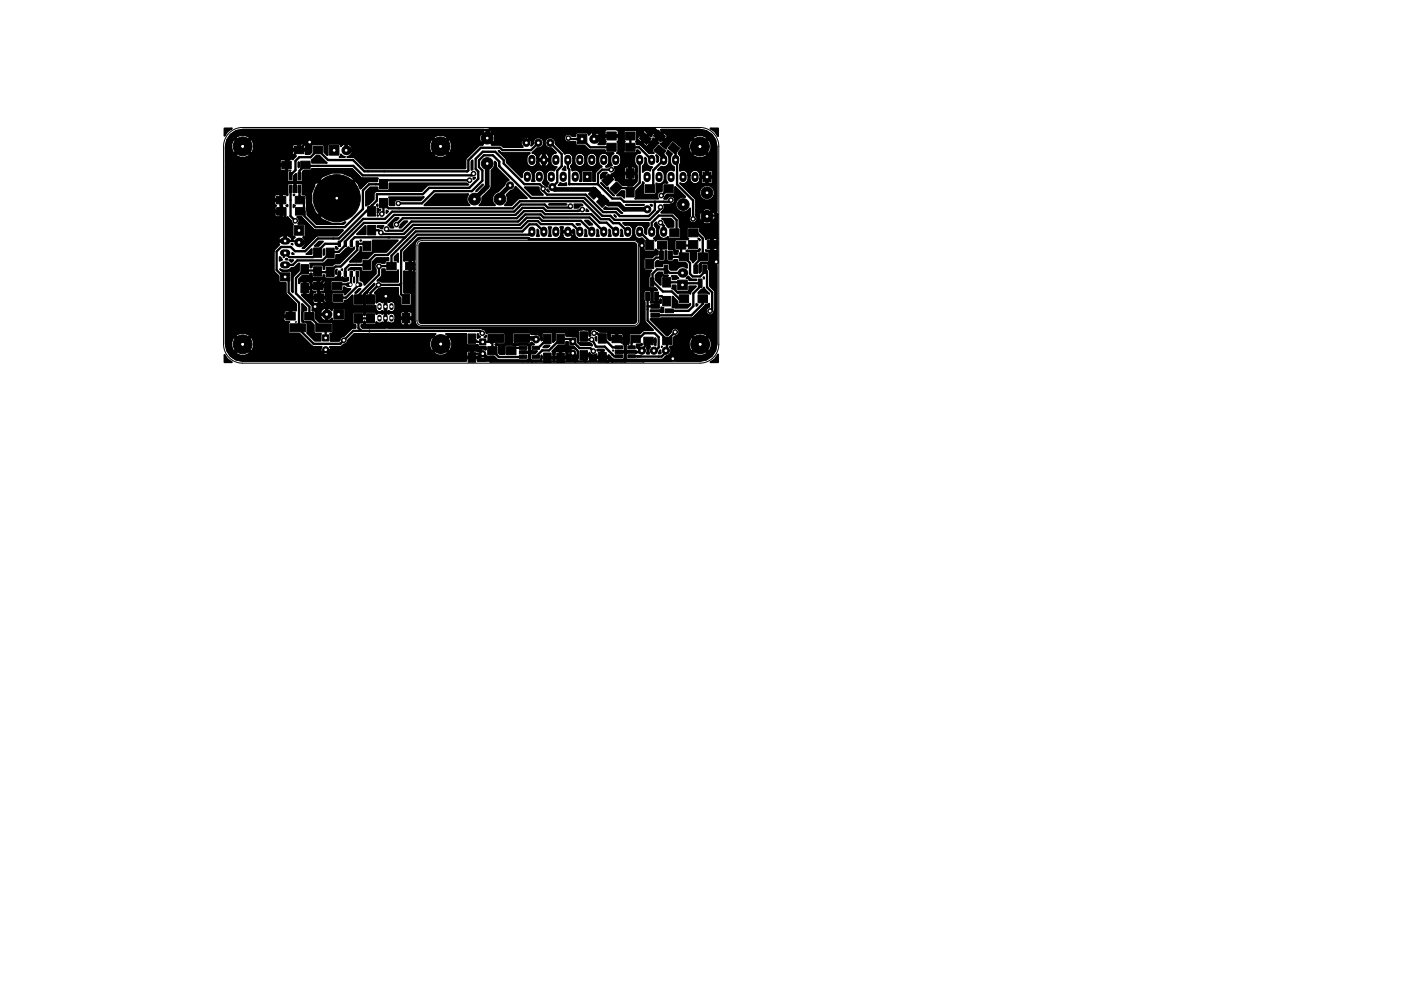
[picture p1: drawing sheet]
<svg xmlns="http://www.w3.org/2000/svg" width="297mm" height="210mm" viewBox="0 0 297 210" stroke-linecap="round" stroke-linejoin="round" font-family="sans-serif">
<g fill="none" stroke="#000" stroke-width=".21">
<path d="M48.6 28.2a4 4 0 0 1 2.8-1.2h97a4 4 0 0 1 4 4v42a4 4 0 0 1-4 4h-97a4 4 0 0 1-4-4v-42a4 4 0 0 1 1.2-2.8zM88.7 51.3l.7-.3h45a1 1 0 0 1 1 1v16a1 1 0 0 1-1 1h-45a1 1 0 0 1-1-1v-16z"/>
<circle cx="71.4" cy="42.1" r="4"/>
</g>
<g fill="#000" stroke="#000" stroke-width=".21">
<path d="M59.7 34.2h2v1.6h-2zM61.3 36.6h.6v1.6h-.6zM63.2 36.6h.6v1.6h-.6zM62.4 31h2v1.6h-2zM63.7 34.2h2v1.6h-2zM66.4 31h2v1.6h-2zM69.8 30.9h2.1v2h-2.1zM80.4 38.1h1.7v2h-1.7zM123.6 36.5h1.8v2h-1.8zM122.4 28.5h2v2h-2zM127.6 38.3l1.4-1.4 1.1 1.1-1.4 1.5zM128.6 30.4h2v1.7h-2z"/>
<path d="M128.6 28h2v1.7h-2zM132.8 35.8h1.7v2h-1.7zM132.8 39.8h1.7v2h-1.7zM132.6 30.4h2v1.7h-2zM132.6 28h2v1.7h-2zM136.6 28.2l1.5 1.2-1 1.3-1.6-1.3zM139.6 27.6l1.5 1.3-1 1.2-1.6-1.3zM139.6 30.7l1.6 1.3-1.1 1.2-1.5-1.2zM142.6 30.2l1.6 1.3-1.1 1.2-1.5-1.3zM149 36.5h1.8v2.1h-1.8zM58.6 41.6h2v1.6h-2zM58.7 44h2v1.6h-2z"/>
<path d="M59.4 57.9h2.1v1.7h-2.1zM61.3 39.3h.6v1.6h-.6zM62.4 47.9h2v2h-2zM62.2 39.3h.7v1.6h-.7zM63.8 56.1h1.6v2h-1.6zM63.2 39.3h.6v1.6h-.6zM62.6 41.6h2v1.6h-2zM62.7 44h2v1.6h-2zM66.5 56.6h1.7v2h-1.7zM66.5 52.6h1.7v2h-1.7zM66.5 59.8h2v1.6h-2zM69.1 56.6h1.7v2h-1.7z"/>
<path d="M69.1 52.6h1.7v2h-1.7zM71.7 51.2h.5v1.1h-.5zM71.7 57.5h.5v1.1h-.5zM70.5 59.8h2v1.6h-2zM73 51.2h.5v1.1h-.5zM73 57.5h.5v1.1h-.5zM74.2 51.2h.5v1.1h-.5zM74.2 57.5h.5v1.1h-.5zM75.5 51.2h.5v1.1h-.5zM75.5 57.5h.5v1.1h-.5zM77 51.2h1.7v2h-1.7zM77 55.2h1.7v2h-1.7z"/>
<path d="M78 43.8h1.7v2h-1.7zM78 47.8h1.7v2h-1.7zM80.4 42.1h1.7v2h-1.7zM82 55.6h2v1.6h-2zM86 55.6h2v1.6h-2zM126.2 39.7l1.1 1.2-1.4 1.4-1.1-1.1zM126.5 42.8l1.4-1.4 1.2 1.2-1.4 1.4zM129.3 40l1.4-1.4 1.2 1.2-1.4 1.4zM136.8 39.2h2v1.7h-2zM136.9 55h1.7v2h-1.7zM136.9 51h1.7v2h-1.7zM137.8 58.9h.8v1.8h-.8z"/>
<path d="M139.8 53.2h.8v1.8h-.8zM140.5 58.9h1.7v2h-1.7zM140.8 39.2h2v1.7h-2zM140.8 56.2h.8v1.8h-.8zM139.4 51.1h2v1.7h-2zM141.8 53.2h.8v1.8h-.8zM142 48.5h2v1.7h-2zM144 53.6h2v1.7h-2zM143.4 51.1h2v1.7h-2zM146 48.5h2v1.7h-2zM147.1 56.2h.8v1.8h-.8zM145.9 51h2v1.7h-2z"/>
<path d="M148 53.6h2v1.7h-2zM149 56.2h.8v1.8h-.8zM149.9 51h2v1.7h-2zM61.4 68.7h3.3v1.7h-3.3zM60.6 66.3h2v1.6h-2zM63.8 60.1h1.6v2h-1.6zM64.6 66.3h2v1.6h-2zM67 68.7h3.3v1.7h-3.3zM68.4 71h1.3v1.3h-1.3zM66.7 62.3h2v1.6h-2zM70.8 65.7h2v2h-2zM70.7 62.3h2v1.6h-2z"/>
<path d="M75.1 66.5h1.7v2h-1.7zM75.1 62.5h1.7v2h-1.7zM77.7 66.5h1.7v2h-1.7zM77.7 62.5h1.7v2h-1.7zM85.3 62.5h1.6v2h-1.6zM85.3 66.5h1.6v2h-1.6zM99.2 70.8h1.6v2h-1.6zM99.2 74.8h1.6v2h-1.6zM101.7 71.9h1.3v1.3h-1.3zM103.4 73.5h2v1.7h-2zM103.4 70.9h3.3v1.7h-3.3zM107.4 73.5h2v1.7h-2z"/>
<path d="M110.1 75.4h1.6v.6h-1.6zM110.1 74.4h1.6v.7h-1.6zM110.1 73.5h1.6v.6h-1.6zM109 70.9h3.3v1.7h-3.3zM112.8 73.5h1.6v.6h-1.6zM112.8 75.4h1.6v.6h-1.6zM115.2 70.9h1.6v2h-1.6zM115.2 74.9h1.6v2h-1.6zM118.1 70.9h1.6v2h-1.6zM118.1 74.9h1.6v2h-1.6zM120.8 71.8h1.3v1.3h-1.3zM122.9 70.4h1.6v2h-1.6z"/>
<path d="M122.9 74.4h1.6v2h-1.6zM126.8 74.8h1.7v2h-1.7zM126.8 70.8h1.7v2h-1.7zM130.4 75.3h1.6v.6h-1.6zM130.4 74.3h1.6v.7h-1.6zM130.4 73.4h1.6v.6h-1.6zM129.8 71.1h2v1.6h-2zM133.1 73.4h1.6v.6h-1.6zM133.1 75.3h1.6v.6h-1.6zM133.8 71.1h2v1.6h-2zM136.9 61.9h.8v1.8h-.8zM136.5 71.5h2v1.6h-2z"/>
<path d="M138.8 61.9h.8v1.8h-.8zM138 66.5h1.8v.8h-1.8zM138 64.6h1.8v.8h-1.8zM140.5 62.9h1.7v2h-1.7zM140.5 71.5h2v1.6h-2zM141 65.5h1.8v.8h-1.8zM143.7 59.4h2v2.1h-2zM144 62.5h2v1.7h-2zM148 62.5h2v1.7h-2zM148 59.2h.9v1.8h-.9z"/>
<circle cx="51.4" cy="31" r="2"/>
<circle cx="65.7" cy="30.1" r=".5"/>
<circle cx="93.4" cy="31" r="2"/>
<circle cx="99.6" cy="38.2" r=".5"/>
<circle cx="100.4" cy="36.8" r=".5"/>
<circle cx="103.3" cy="34.7" r="1.25"/>
<circle cx="103.3" cy="29.3" r="1.25"/>
<circle cx="108.2" cy="39.3" r=".75"/>
<circle cx="111.6" cy="30.3" r=".76"/>
<circle cx="114.1" cy="30.3" r=".76"/>
<circle cx="116.7" cy="30.3" r=".76"/>
<circle cx="117.1" cy="39.7" r=".75"/>
<circle cx="120.5" cy="29.3" r=".5"/>
<circle cx="129.6" cy="36" r=".5"/>
<circle cx="148.4" cy="31.1" r="2"/>
<circle cx="62.6" cy="46.8" r=".5"/>
<circle cx="71.4" cy="42" r="5"/>
<circle cx="80.3" cy="56.5" r=".5"/>
<circle cx="80.8" cy="49.3" r=".5"/>
<circle cx="80.9" cy="45.4" r=".5"/>
<circle cx="81.9" cy="48.6" r=".5"/>
<circle cx="84" cy="47.6" r=".5"/>
<circle cx="84.5" cy="43.1" r=".5"/>
<circle cx="100.6" cy="42.2" r="1.25"/>
<circle cx="106" cy="42.2" r="1.25"/>
<circle cx="115.1" cy="40" r=".5"/>
<circle cx="121" cy="43.7" r=".5"/>
<circle cx="123.4" cy="44.4" r=".5"/>
<circle cx="136.1" cy="52.1" r=".5"/>
<circle cx="137.3" cy="44.4" r=".75"/>
<circle cx="140" cy="43.9" r=".5"/>
<circle cx="140" cy="47.2" r=".5"/>
<circle cx="140.2" cy="41.5" r=".5"/>
<circle cx="142.3" cy="42.4" r=".5"/>
<circle cx="144.9" cy="43.4" r="1.25"/>
<circle cx="146.9" cy="46.4" r=".5"/>
<circle cx="149.9" cy="40.9" r="1.25"/>
<circle cx="149.9" cy="45.9" r="1.25"/>
<circle cx="151.8" cy="55.5" r=".5"/>
<circle cx="51.4" cy="73" r="2"/>
<circle cx="66.8" cy="65" r=".5"/>
<circle cx="69" cy="74.2" r=".65"/>
<circle cx="72.9" cy="72.2" r=".5"/>
<circle cx="80.2" cy="60.4" r=".5"/>
<circle cx="81.8" cy="62.8" r=".5"/>
<circle cx="93.4" cy="73" r="2"/>
<circle cx="102.3" cy="70.7" r=".5"/>
<circle cx="102.4" cy="75" r=".65"/>
<circle cx="113.6" cy="72" r=".75"/>
<circle cx="121.5" cy="74.9" r=".65"/>
<circle cx="125.4" cy="72" r=".5"/>
<circle cx="125.8" cy="74.5" r=".5"/>
<circle cx="126" cy="70.7" r=".5"/>
<circle cx="136.1" cy="74.4" r=".76"/>
<circle cx="138.6" cy="74.4" r=".76"/>
<circle cx="141.2" cy="74.4" r=".76"/>
<circle cx="142.7" cy="76.1" r=".5"/>
<circle cx="143.1" cy="70.4" r=".5"/>
<circle cx="148.4" cy="73" r="2"/>
<circle cx="150.5" cy="66" r=".5"/>
</g>
<g fill="#000">
<circle cx="73.4" cy="31.9" r="1.02"/>
<circle cx="125.9" cy="29.5" r="1.02"/>
<circle cx="63.4" cy="51.4" r="1.02"/>
<circle cx="122.5" cy="44.7" r=".25"/>
<circle cx="144.7" cy="57.9" r="1.02"/>
<circle cx="69.3" cy="66.7" r="1.02"/>
</g>
<g fill="none" stroke="#000" stroke-width="1.5">
<path d="M111.8 37.2v.6M112.8 33.6v.7M114.3 37.2v.6M115.3 33.6v.7M116.9 37.2v.6M117.8 33.6v.7M119.4 37.2v.6M120.4 33.6v.7M122 37.2v.6M122.9 33.6v.7M125.5 33.6v.7M128 33.6v.7"/>
<path d="M130.5 33.6v.7M135.6 33.6v.7M137.2 37.2v.7M138.2 33.6v.7M139.7 37.2v.7M140.7 33.6v.7M142.3 37.2v.7M143.2 33.6v.7M144.8 37.2v.7M147.4 37.2v.7M60.1 56.2h.7M60.1 53.7h.7"/>
<path d="M60.1 51.1h.7M112.8 48.8v.7M115.3 48.8v.7M117.8 48.8v.7M120.4 48.8v.7M122.9 48.8v.7M125.5 48.8v.7M128 48.8v.7M130.5 48.8v.7M133.1 48.8v.7M135.6 48.8v.7M138.2 48.8v.7"/>
<path d="M140.7 48.8v.7"/>
</g>
<path d="M80.5 64.7v.6M80.5 67.2v.6M81.7 64.7v.6M81.7 67.2v.6M83 64.7v.6M83 67.2v.6" fill="none" stroke="#000" stroke-width=".9"/>
<path d="M103.3 34.7v4.8l-2.7 2.7M103.4 27.8l-.1 1.5M108.1 39.3l-2.1 2.2M117.1 39.7l.5 .5h8.3l.1 .8M125.8 40.1l3.2 3.2h2.2l1.2 1.1h4.8M73.8 60.4h.5M75.8 60.4h.5M110.6 71.8h2.9l.2 .2" fill="none" stroke="#000" stroke-width="1"/>
<g fill="none" stroke="#000" stroke-width=".5">
<path d="M60.7 38.7h7.3l3.4 3.3-2.7-2.6M62.3 38.7l.3 .2v1.2M65.7 30.1h-.7l-4.3 4.3v4.2l-1.1 1.2v2.6M80.6 38.2h18.9M81.3 39.1h-3l-1.3 1.3v3.9l-3.9 3.9h-6.2l-2.3-2.4-.2-3.4-.9-.9v-1.4M100.4 36.8l-.3 .4h-23.2l-2-2h-9.9l-.3-.2-1.2 1.2v1.2M103.4 27.8l.4-.4h35.1l.9 1v.5l-.6-.7M112 27.4l-.4 .4v2.5M114.1 30.3l-1.5 1.5h-6.1l-.5-.5h-4l-2.7 2.7v2.1l-.2 .2h-21.8l-2.5-2.4h-5.2l-2.2-2.1-1.5 1.5h-2.5l-.7 .8v2l-1.1 1v.3M115.4 27.4l-.1 6.5M116.7 30.3l2.4 2.4v2.5l-1 1v2.4l-1 1.1M120.4 33.6v2l.3 .3v3.2h6.1"/>
<path d="M120.5 29.3l.2 .2h2.7l1.8 1.7h4.4M125.8 27.4v2l.1 .1 .7-.7h3M126.8 39.1l3 3h1.8l.7 .7h9.6l.3-.4M129.6 36h-2l-.8 .9v2.2M131.2 27.4l.3 .3v4.4l2.1 2.1v2.6h-3.4l-1.3 1.4M133.6 28.8v2.4h1.9l2.7 2.8M135.6 33.9v4.9l-2 2-.9-.9h-2.1M136.3 27.4v1.5l.5 .5M139.2 27.7v1.5M139.9 32l.8 .8v1.1l-2.2 2.2v3.2l-.7 .7M142.9 31.4l.3 .4v2.1M143.2 33.9l.3 .3v4.9l3.4 3.4v4"/>
<path d="M59.7 44.8l.7 .8v5.5h1.9M60.2 54.5h-.1M60.5 53.6l.8 .9h5.1l.9-.9M61.6 40.1v5.7l1 1M64.6 57.1l-1.9 1.9v3.2l2.9 2.9v2l2.4 2.4h.6l.4 .5v1.7M64.9 57.4h2.4M67.4 53.7v.4M70 53.7h.1M70 53.6l-1.6 1.6h-5.4l-.9 1h-1.7M71.9 58.1v.3l-.9 .9h-2.2l-1.8 1.8h-2.4M74.5 58.1l-.1 2.2h-2.6l-.3 .3M75.8 58.1v2.6l-2.4 2.4h-1.7"/>
<path d="M77.8 52.2l-.5-.5h-1.5v1.3l-3.5 3.5h-1.2l-1.1 1.2h-2.6M78.8 48.8h1.5l.7 .8h4.6l2-1.9h22.6l1.5-1.5h2.6l.7 .6h8.2l2.3 2.4M78.8 43.6v1.2M78.9 43.5v.1M81.3 43.1l-.1 .1M81.3 43.1v1.9l-.3 .4M81.3 43.1l1.1 1.1h26.3l1.5-1.5h13.4l3.8 3.8h1.8l.8 .8h1.3l1.8 1.9M82 48.6l.3 .3h3l2-1.9h22.6l1.5-1.5h3.2l.7 .6h9.7l3 3.1M84.1 47.6l1.3-1.3h24.2l1.5-1.5h3.8l.6 .6h9.9l1.8 1.8h1.4l1.9 2M84.4 43.1h5l2.7-2.6h8l2.2-2.2v-2.1l-.8-.8v-1.4l1.1-1.1h1.9l1.3 1.4v.9l6.8 6.8h11.3l3.8 3.8h1.7l.9 .8h7.5l2.3-2.3v-.4M85.9 50.3h-10.7l-.7 .8v.6M85.9 50.3v.1"/>
<path d="M87 56.4l.8-.3-.3 .3zM87 56.4l.8 .8-.7-.8M105.7 42.3l.3 .3M112.5 48.9l.3 .3-.7 .6h-23.7l-3.3 3.4v9.2l1 1.1M115.3 49.2l-1.6-1.6h-1.5l-1.4 1.5h-22.6l-5.2 5.2v2.1l-2.6 .1v1.8l-4.4 4.3v.9M120.4 48.9v.3l1.6 1.5M120.9 43.7l-.2 .3h-4.6l-.6-.6h-5l-1.5 1.5h-25.9l-1.5 1.5h-4.6l-5.1 5.1v.2h-3l-1.6 1.7M122.9 49.2l-1.6-1.7h-6.6l-.7-.6h-2l-1.5 1.5h-22.6l-5.7 5.7h-2.6l-1.8 1.7v.4h-3.8l-.8 .8v1.1M123.5 44.4l-.9 .3h-6.8l-.6-.6h-4.4l-1.5 1.5h-25.8l-1.7 1.7h-4.7l-3.9 3.9v.8l-1.4 1.4h-2M125.8 40.1l.2 .2v.7l1.8 1.7M135.6 49.2l2.2 2.1v.7M135.9 51.7v17l-.8 .8h-52.6l-.8-.8 .1-5.9"/>
<path d="M135.9 51.7l-.8-.8v-.2h-22.9l-.3-.2h-23.1l-1 1v17.1l.9 .9M135.9 51.7l.2 .4M138.2 49.2v-1.9l1.5-1.6h2.8l1 1v2.2l-.5 .5M138.9 42.8v1.8l-1.3 1.2h-6.2l-.9-.8h-2.6l-3.7-3.7h-8.2l-.9-.9v-.6l-.6-.7h-3.3l-4.4-4.4v-.7l-1.8-1.8h-2.6l-1.6 1.5v2.1l.6 .6v1.5l-1.9 1.9h-8.5l-1.3 1.4h-9.8v1.4l-8 8h-4.5l-2.7 2.7h-2.1l-.9-.9h-2.1l-.9 .9v4l1.4 1.4h.3l.8 .8v2.5l2.2 2.2v5l-.3 .3 3.4 3.4h5.6l2.8-2.7h26.9l.4 .5M139.3 45h.1M140.1 47.2l.6 .7v1.3M140.4 52l-.2 .2v2.4h-1.1l-1.3 1.4M141.3 59.9h2.9l.5 .5 .3-.3h3.5v.7l-1.5 1.4v2.7l-1 1h-4.1M141.8 40l-1.6 1.5M142.1 54.6l.1-.1h2.8l1.3 1.3v2.3l.6 .5h1.6l.9-.9v-.6l.5 .5v3.3l1.1 1.1v3.5l-.4 .5M143 48.8v.7M144.7 57.9h-2.7l-.8-.8h-1.9l-1 1-.1 1.7h.3l2 2h2l1.5 1.6h1"/>
<path d="M146.9 51.9l-.1 .2h-2.4v2.3l-.2 .3M147 49.4h.8l1.2 1.2v3.9l-1.5 1.5v1.1M147.1 49.3v.2M150 45.7h1.8l.3-.3v9.9l-.2 .2M150.9 50.3h1l.2 .2M152.1 51.7l-.2 .2h-1M61.6 67.1h-1.4l-.8 .7M68.3 60.6h-.8l.1 2.5M69 74.2h1.3M71.3 63.1h.7M73.4 64.6h-4.3l-1.4-1.5v2.1l-.9-.2M78.4 70.2v.1"/>
<path d="M78.6 67.5h-2.6v2.1l.6 .6M81.7 65h.1M85.1 60.1l-.4 .3h-4.4l-1.7 1.7v1.4M86.1 67.5h1l.7 .8M100.1 75.5l.5-.5h1.8l1.6 1.7h25M100.1 71.5l1.1 1h1.2M102.1 75v.1M104.1 71.6v1.1l-.2-.2h-1.8M105.1 71.8l-.7 .7v1.9l1.4 1.3h5.1M110.9 74.7h1.1l.2 .3v1.2l.6 .5M110.9 73.8h-1.9l-.6 .6M116.1 75.9h2.7"/>
<path d="M116.1 71.9l-2 1.9h-.5M116.2 71.9l.5 .5M119.5 71.9h.1M121.5 74.9v1.2l.5 .6M123.8 75.4l.4 .4v.9l-.4-.4zM123.8 70.5v.9M123.8 71.4l.6 .6h1.1M123.8 71.4h.4M125.5 72v-.2l.9 1.7h1.8l2 2.1h1M125.6 71.9l-.1 .1M125.8 74.5l-.6-.7h-2.4l-1.9-1.9h-2.1l-2.4 2.4h-1.5l-1.3 1.4M125.9 70.7h.7l1.1 1.1h.3l1.9 1.9h1.3"/>
<path d="M127.4 71.2l.6 .6M128 75.8l.8 .9M128.5 76.6l-.8-.8h1.1l.9 .8M129.8 75.2h.1M130.8 71.6l1 1h.4l.3 .4M131.2 74.6l5 .1M132.5 72.6v4M132.5 76.5l.1 .1M133.9 75.6h2M134.8 71.9l-.9 .8v1M134.8 72.1v-.5h.9l.9-.9h2.2l.8 .8v2.2l-.7 .8M136.5 76.6l-7.6 .1"/>
<path d="M137.3 62.8v5.2l4.2 4.2M137.3 65h1.6M137.5 72.6l-2 2.1M139.2 62.8h1.1l1 1.1M142.1 76.5l-5.6 .1M142.6 76.1l-.5 .5M143.2 70.4l-1.7 1.7-.1 2.4-1.1 1.1h-5.1M149 63.4v1.1l-2.4 2.4h-7.7"/>
</g>
<g fill="#000" stroke="#000" stroke-width=".4">
<path d="M47.6 27.2h1.6l-1 .8-.6 .8zM61.4 36.2h.2zM62.3 37.3l.5-.4v1.1h-.5zM63.3 34.4v1.1zM64.8 31.3l.4-.4 .8 .1v1.3l-.4 .4h-.8zM66.1 34l1-1h.6l1.6 1.5h-3.1zM72.3 32.8l.5 .4 .4 .1h-1.2l.2-.2zM68.9 39.6l.2-.1 2.3 2.3 2.3-2.3 .3 .2-5 5-.2-.3 2.3-2.4-2.3-2.3zM64.5 36.2h1.4l.2-.4h8.5l2.1 2h3.4l-.1 .6-2 .1-1.6 1.5a5.3 5.3 0 0 0-8.6-2h-3.6v-1.5zM77.6 40.7l.9-1h1.5l.1 .5 .3 .3h1.9l.3-.4v-1.2h16.3l.4 .2-8.3 .1-.5 .2-1.1 1.1h-9.5a.65 .65 0 0 0-.6 .7v1.1l-1.2 1.1-.5 .3zM100 34.3l.2-.3v1.9l-.2 .2zM100.3 37.8l.5-.1-.4 .3z"/>
<path d="M100.9 40.6l1.5-1.5zM48.9 28.6l1.2-.8 1.3-.3h51.2l-.1 .3a1.66 1.66 0 0 0-.1 2.9l-.9 .2-2.7 2.6-.1 .5v1.7h-21.2l-2.4-2.4h-1.5a1.37 1.37 0 0 0 1.1-1.8h16.3a2.45 2.45 0 0 0 3.8 1.6 2.45 2.45 0 0 0 0-4.1 2.45 2.45 0 0 0-3.8 1.6v.9h-16.3a1.37 1.37 0 0 0-1-1 1.37 1.37 0 0 0-1.4 .5l-.1-.4-.3-.1-2.4 .1-.1 .3v2l-.6-.6-.1-1.6-.3-.1h-2a.9 .9 0 0 0-.2-1.2 .9 .9 0 0 0-1.2 .1l-.4 .2-.9 .9-1.6 .1-.1 1.6-1.5 1.5h-.9l-.2 .2v1.9l.2 .3h.5v2.2l-1.1 1.1v1.7l-.5 .1-.3 .2v1.7l.1 .3 .3 .2-.4 .3v1.6l.3 .4 1.3 .1v3.9a1.13 1.13 0 0 0-.6 1.9l-1.2 1.2v4.4l1 1.1 .1 1.3 1.5 .1v2.3l2.1 2.2v1.4h-2.2l-.3 .2v.3l-.2 .1a2.13 2.13 0 0 0-1.2 1.3 .65 .65 0 0 0 .4 .6 .65 .65 0 0 0 .7-.1l.3-.3 .2 .3h1l-.4 .4v1.7l.3 .4h2.1l2.9 2.7 1.9 .1a1.06 1.06 0 0 0 .2 1.4 1.06 1.06 0 0 0 1.4-.1 .82 .82 0 0 0 1.2-.7 .65 .65 0 0 0-.7-.6h1.8l.8-.5a.86 .86 0 0 0 .9-.9l1.4-1.4h17.2a2.43 2.43 0 0 0-.8 3.7 2.43 2.43 0 0 0 3.7 0 2.43 2.43 0 0 0-.8-3.7h4.3l.2 2.3 .2 .2 2.1-.1 .2 .4h1.5v.6a1.03 1.03 0 0 0-1.5 .2l-2.5 .2-.2 2h-47.4a3.4 3.4 0 0 1-3.4-3.1h1a2.45 2.45 0 0 0 3.8 1.6 2.45 2.45 0 0 0 0-4.1 2.45 2.45 0 0 0-3.7 1.6l-.1 .9h-1l-.1-42h1.1a2.45 2.45 0 0 0 3.8 1.6 2.45 2.45 0 0 0 0-4.1 2.45 2.45 0 0 0-3.7 1.6l-.1 .9h-1.1l.3-1.8zM104.9 34.3l.3 .3v.6l.2 .5 2.5 2.5a1.11 1.11 0 0 0-.9 1l-1.4 1.4a1.65 1.65 0 0 0-1.2 1.3 1.65 1.65 0 0 0 .6 1.6h-3.4a1.6 1.6 0 0 0 .6-1.6l1.9-2 .1-3.8a1.63 1.63 0 0 0 .7-1.8zM104.4 28h6.5v1.3a1.16 1.16 0 0 0 0 1.9h-4.1l-.8-.5h-1.8a1.65 1.65 0 0 0 .2-2.7zM111.2 39.7l3.1 .1a1.55 1.55 0 0 0 .8 1.5h-2.2zM112.2 28.1l2.6-.1v1.3a1.18 1.18 0 0 0-1.3 0 1.18 1.18 0 0 0-.5 1.2l-.4 .4a1.17 1.17 0 0 0-.4-1.6zM105.7 32l.8 .5h5.8a1.75 1.75 0 0 0 0 2.9 1.16 1.16 0 0 0 1.6-1.1 1.4 1.4 0 0 0-1-1.9l1-.9 .9-.2v1.3a1.76 1.76 0 0 0 .1 2.8 1.16 1.16 0 0 0 1.6-1.1 1.51 1.51 0 0 0-.4-1.6v-1.4l.8 .2 1 .9a1.35 1.35 0 0 0-1.2 1.9 1.13 1.13 0 0 0 1.3 1.1l-.5 .8a1.14 1.14 0 0 0-1.8 .9 1.47 1.47 0 0 0 .6 1.8l-.4 .7-.8-.8a1.82 1.82 0 0 0-.3-2.7 1.16 1.16 0 0 0-1.6 1l.1 1.3h-.5a1.85 1.85 0 0 0-.6-2.3 1.24 1.24 0 0 0-1.2 .2 1.24 1.24 0 0 0-.4 1.3l-3.2-3.2-.1-.9zM118.8 38.8a1.04 1.04 0 0 0 1.3 0v.5h-1.7zM119.7 35.3l.2 .8-.6-.1zM116.1 28h9.1v.3l-.4 .3-.2-.5h-2.4l-.2 .2v.5h-.7a.91 .91 0 0 0-1.2-.3 .91 .91 0 0 0-.4 1.1 .91 .91 0 0 0 1.1 .5h1.2v.6l.2 .2h1.7l1 .9 3.3 .1 .1 .3 .2 .3h1.6a1.84 1.84 0 0 0-.4 2.6l-1.2 .2a1.75 1.75 0 0 0 0-2.8 1.16 1.16 0 0 0-1.7 1.1 1.49 1.49 0 0 0 .8 1.8l-.4 .1-1 1.1-.1 1.8h-.3v-1.9l-.1-.3-.3-.1-2 .1-.2 .3v1.9h-.2a1.85 1.85 0 0 0-.6-2.3l-.4-.1-.6 .2-.4-1a1.47 1.47 0 0 0 .6-1.6h.2a1.41 1.41 0 0 0 1.1 1.9 1.35 1.35 0 0 0 1.2-1.9h.2a1.41 1.41 0 0 0 1.2 1.9 1.55 1.55 0 0 0 1-2.4 1.16 1.16 0 0 0-1.3-.7 1.16 1.16 0 0 0-.9 1.2h-.2a1.16 1.16 0 0 0-1.2-1.2 1.16 1.16 0 0 0-1.1 1.2h-.2a1.14 1.14 0 0 0-.7-1.1 1.14 1.14 0 0 0-1.2 .1l-.1-.3-1.8-1.8a1.18 1.18 0 0 0-.4-1.2 1.18 1.18 0 0 0-1.3 0zM127.4 37.1l.5-.5h.8l-1.3 1.3zM127.4 29.5h.8l.3 .5-.3 .6h-1.4l.4-.5z"/>
<path d="M126.5 28h1.7v.2h-1.7zM48.9 28.6l.9-.6h52.5l1 1 1-1a1.33 1.33 0 0 0-2 0h-52.5l.3-.2 1.3-.3h77.1l-.3 .4 .1 .7h2.7l.2-.7-.4-.4h8.2l-.1 .3 .9 .8 .6-.8-.2-.3h8.2l1.3 .3 1.2 .8 .7 1.1 .3 1.4v19.4l-.7 .2v2.4l.7 .1v19.8a3.5 3.5 0 0 1-3.5 3.6h-19.3l-.2-.6h-2.4l-.1 .6h-1.4l.1-.9-.2-.1h-1.4v-.4h1.4l.2-.2 .2 .3a.89 .89 0 0 0 1.1-.1l.1 .4h1v-1.2l-.9-.2h1.3v1.4h1l.2-.3a1.88 1.88 0 0 0 1.3 1h1.6l.4-.2 .1-1.2-.1-.1h-1.4v-.4l1.4 .1 .1-.1-.1-1.2-.2-.2v-.8l-.1-.1-2.8 .1-.3-.4v-.8h.2l.2 .7h1.1v-1h.4v1h1.2l.1-.1v-.8l-.4-.2h-.7l-.2 .1-1.2-.1-.5 .4h-.2l-.1-.3-.2-.3h-1.5l-.6-.4a.91 .91 0 0 0-1.2 0 .91 .91 0 0 0-.2 1.2l-.2 .1-.1-1-.2-.3-.9-.1-1 .1-.3 .4v2l.2 .3 .2 .1 1.9-.1 .5 .2 .2 .4-2.4-.1-.6-.6-.1-1.1-2.3-.3-.1-.4-.3-.3-1.9 .1-.2 1.6-.3 .4-.2-2-.3-.1h-1.7l-.3 .4v1.3a1.15 1.15 0 0 0-1.5-1.3h-.7l-.3-.4-3.5 .1-.3 .3 .1 1.9 .4 .3h3.3l.4-.4 .5 .4h-.5l-.3 .2v1l.4 .2h1l-.4 .5-.9 .1-.1 1.1 .4 .2h1.6l.5-.3-.1 .5h-13.4l-.2-.6h-2.3l-.1 .6h-47.4l-1.3-.3-.6-.4h52.3v.2l.5 .1 .6-.1v-.2l-.5-.6-.6 .6h-52.3l-.6-.4-.7-1.1-.3-1.8h1l.1 1 .3 .8 .3 .2 .4-.3 .2 .2-.3 .4a2.14 2.14 0 0 0 3 .2h15.6v.2l.5 .1 .6-.1v-.2l-.6-.6-.5 .6h-15.6l.1-.2-.3-.4 .2-.2 .4 .3 .3-.2a2.18 2.18 0 0 0-.3-2.9l-.4 .3-.2-.2 .3-.4-.2-.3a2.18 2.18 0 0 0-2.9 .3l.3 .4-.2 .2-.4-.3-.3 .2-.4 .9h-1v-6.4h12.2l.1 .7h1.2v-1l-.1-.1h-.8l-.4 .4h-12.2v-12.9h10.1v4.2l1 1.1 .1 1.3 1.5 .1v2.3l2.1 2.2v1.3h-.8l-.1 .1v1.4h-1.6l-.1 .1v.6l.2 .3 .9 .1-.2 .3 .1 1.8 .3 .3h2l2.9 2.7 1.9 .1-.2 .1-.1 .4 .1 .6 .2 .1 .9-.9 .8 .9a.84 .84 0 0 0 .2-1.1l-.2-.1h2.2l1-.5a.87 .87 0 0 0 .7-.9l1.4-1.4h16.9l-.2 .3 .3 .4-.2 .3-.4-.4-.3 .3a2.18 2.18 0 0 0 .3 2.9l.4-.4 .2 .3-.3 .3 .2 .4a2.18 2.18 0 0 0 2.9-.4l-.1-.1h3.9v.8l.1 .1h.9v-1.1h.4v1.1h1.3l.6-.6-.6-.5-.2 .1-.4-.3-.7 .2-1-.2-.4 .4h-3.9l-.2-.2 .2-.3 .4 .4a2.09 2.09 0 0 0 0-3.2l-.4 .4-.2-.3 .3-.4-.2-.3h4l.2 2.3 .2 .2 2.1-.1 .2 .4h1.5l-.1 .6a.84 .84 0 0 0-1.1-.2v.2l1.4 1.4 1.5 .1 .8 .6 6.2 .1 .4-.2 .1-1.2-.1-.1h-1.4v-.4l1.4 .1 .1-.1-.1-1.2-.3-.2-4.5 .1-.3 .3v1.6h-1l-.2-.2v-1.5l-.2-.2-.5-.1 1.9-.2 .2-.3-.1-1.8-.4-.3h-3.3l-.3 .2 .1-.2a1.03 1.03 0 0 0-1-.8l-.4-.2h-24.9l-.2-.2v-.3l.3-.1 .2-.2 .1-.5v.5l.4 .3 1.8-.1 .3-.2v-.4a.99 .99 0 0 0 1.3 .2l.3 .2 .1-.1v-2.2h.4v2.2l.2 .1 .3-.3a.84 .84 0 0 0 .9 .2 .84 .84 0 0 0 .5-.8h1l.1 1 .3 .2h.6l.1-.1v-1.2h.4v1.2l.1 .1 .8-.1 .2-.3v-.8l-.1-.1-3.5 .1v-1l-.5-.4h1.5v.8l.1 .1h1v-1.2h.4v1.2h1l.1-.1-.1-1-.3-.2-.7 .1-1.1-.1-.4 .4-1.8-.1-.6 .3-.3-.3h-.7l-.4 .3a.82 .82 0 0 0-1.2 .1l-.1-.4-.3-.2-1.8 .1-.3 .2v.5l-.1-.5-.2-.2-2.1 .1-.2 .2v2l.3 .4 .4 .1v.5l-1 .2-1.5 1.6a1.11 1.11 0 0 0-1 1h-1.8l-.1-1.5h.4l.2-.2v-2l-.3-.3h-2.6l-.7-.7v-.5h.8a1.09 1.09 0 0 0 1.3 1v-1.2h-1.2l-.1 .2h-.8v-.8h.8l.1 .2h1.2v-1.2h.4v2.8l.2 .1 .7-.5 .1 .3 .3 .1h2l.4-.2-.1-2.5-.3-.1h-2l-.3 .1-.1 .3a1.06 1.06 0 0 0-1.3-.4 1.09 1.09 0 0 0-1.3 1h-.8l-.2-.4h-.5l-.1-1.1-1.3-1.3h1.3v.5l.4 .4h.8l.1-.1v-1h.4v1l.1 .1h.8l.4-.4v-.5l-.1-.2-4.2 .2-.8-.9 .3-.1v-1.2h.4v1.2l.1 .1h.6l.3-.2 .1-.9-.1-.2h-1.4v-.3h1.6v.5l.4 .4-.2 .3v.6l.1 .1h1.2v-.9l-.2-.2v-1h.4v1l.2 .1v1h1.2l.1-.7-.4-.3 .2-.4v-.5l-.1-.2-4.5 .2v-1.2h.4v1.1h1l.1-.1v-.8l-.2-.3h.3l.1 .7h1.2v-.9h.4v.9h1.2l.1-.1-.1-.7-.3-.3h-.8l-.1 .2-1.3-.2-.4 .4-2.3-.1-.3 .2v-.5l.7-.7 1.4-.1 .3-.5h.3v.7l.4 .3h1.8l.3-.2v-.4h.1l.1 .4 .2 .2 1.8 .1 .4-.3 .5 .3 .1-.1-.1-1.1h.4v1.1l.1 .1 .4-.2 .4 .2 .8-.2v.6l-.9 .2-.4-.3-2.1 .1-.3 .3v1.8l.4 .3 2.1-.1 .3-.2v-.6h.1a1.15 1.15 0 0 0 1.3 .3l-1.2 1.2-.1-.4-.3-.2-2.3 .2-.1 .2 .1 1.9 .3 .2 2.1-.1 .3-.2v-.3l.7-.2 .9-.9 .2 2.1 .2 .2 1.9-.1 .3-.4-.1-2.1 2.2-2.2v.2l-1.3 1.3-.2 .4-.3 .1-.3 .2v2.1l.1 .3 .3 .2 1.9-.1v.5a.93 .93 0 0 0 1.5 .7l.3 .1 .1-.1v-2.2h.4v2.2l.2 .1 .3-.2a.84 .84 0 0 0 .9 .1 .84 .84 0 0 0 .5-.7 1.16 1.16 0 0 0-.5-1.5h-.3l-.6 .2-.3-.2h-.7l-.4 .2a.82 .82 0 0 0-1.2 .1v-1.7l-.3-.3 .8-.9 .6-.2h3.5v1.3l.5 .8 .1 1.6 1.9 .1 .4-.2v-2.3l-.4-.3h-1.2v-4.4h1l.1-.1v-2.3l-.1-.2-1 .1v-1.7l3-3.1h23.4l.2 .2h-22.9a1.48 1.48 0 0 0-1.5 1.4v3.1l-.7 .2v2.3l.7 .1v10.4a1.48 1.48 0 0 0 1.5 1.4h45a1.48 1.48 0 0 0 1.5-1.5v-16a1.48 1.48 0 0 0-1.5-1.4h-.8l.3-.2a1.84 1.84 0 0 0-.4-2.7l-.9 .1-.5-.5h5.4v.6a1.51 1.51 0 0 0-.5 1.7l-.2-.2v-.6a1.16 1.16 0 0 0-1.2-1.2 1.16 1.16 0 0 0-1.1 1.2 1.41 1.41 0 0 0 1.1 1.9l.5-.1 .4 .4v2l.2 .4h2l.3-.5 .4 .4v.7h-.5l-.7 .6-1.6 .1-.1 .3v2l.2 .4h1.4l-.4 .4v.8l-.3 .3 .1 2 .3 .3 1.1-.1 .4 .4-.6 .1-.3 .2v2.1l.4 .3 .9-.1 .3-.2v-.4l.1 .8-.3-.1h-1.9l.2-.5v-1.9l-.4-.3-1.1 .2-.1 .2v1.8l.1 .4 .1 4.1 1.7 1.8h-1.8l-.5 .2-.4 .5-2.2 .1-.3 2.2-.5 .2v1l.4 .2h1.7l.1 .5h-1.9l-.3 .4v.8l.4 .2 7.4-.1a1.89 1.89 0 0 1 1.3-.8 1.29 1.29 0 0 0 .3-1.8l.7-.2 .1-.8h3l.1 1 .3 .8 .3 .2 .4-.3 .2 .2-.3 .4 .2 .3a2.18 2.18 0 0 0 2.9-.3l-.3-.4 .2-.2 .4 .3 .3-.2a2.18 2.18 0 0 0-.3-2.9l-.4 .3-.2-.2 .3-.4-.2-.3a2.18 2.18 0 0 0-2.9 .3l.3 .4-.2 .2-.4-.3-.3 .2-.4 .9h-3v-1l.3-.3a.91 .91 0 0 0 .9-.9 .91 .91 0 0 0-.9-.9 .91 .91 0 0 0-1 .9l-.7 .7h-.1l-3.5-3.4 8.9-.2 2.8-2.8 .5-.1 .2-.2v.7l-.3 .1a.92 .92 0 0 0 .1 1.6 .92 .92 0 0 0 1.4-.8l.1-.5v-3.5l-.1-.4-.9-.9v-3.1l-.4-.6-.1-1.1-.3-.1-1.1 .1-.1 1.7-.3 .3v-1.8l.4-.3h1.3l.4-.3v-1.9l-.1-.2-.3-.2 .8-.1v-2.4l-.2-.2-1 .1-.1-.5-1.1-1v-.7l-.2-.2h-2.3l-.3 .3v1.7l.3 .4-.3 .2-2.2-.1-.4 .3v2l.2 .2 .6 .1-.2 .5h-.6l-.2-.8-1-.2-.1-1.9-.3-.2h-2l-.4 .4-.1-.4-.3-.1 .4-.2a1.9 1.9 0 0 0-.2-2.5v-.4l.4-.3a.85 .85 0 0 0 .6 .9 1.84 1.84 0 0 0 .5 2.5 1.11 1.11 0 0 0 1.3-.3l.1 .2 .3 .2 2.3-.2 .1-2-.3-.3v-1.5l-.2-.5-1.2-1.1h-2.5l.4-.4a.89 .89 0 0 0 .2-1.3h1.3a.92 .92 0 0 0 1.1-.7 .92 .92 0 0 0-.7-1.1 .92 .92 0 0 0-1.1 .5h-.6l.6-.8 1.6-.1 .2-1.5 2.1 2.1a1.67 1.67 0 0 0-2 1 1.67 1.67 0 0 0 .9 2.1 1.67 1.67 0 0 0 2.1-.7l-.1 1.7a.92 .92 0 0 0 .1 1.2 .92 .92 0 0 0 1.2 .1h1.4l.1 .3a1.38 1.38 0 0 0 1.9-.3l-1-1-1 1h-1.4l.2-.2a1.14 1.14 0 0 0-.1-1.3h.5l.1 .7 .1 .4 .3 .1 1-1h.6l1 1 .3-.1a1.38 1.38 0 0 0-.3-1.9l-1 1h-.6l-1-1-.3 .1-.2 .7h-.5v-1.1h1.3l1 1 1-1a1.33 1.33 0 0 0-2 0h-1.3v-2.3l-1.1-1.1h1.8l.2 .6a1.68 1.68 0 0 0 2.8 0 1.68 1.68 0 0 0-1.1-2.5 1.68 1.68 0 0 0-1.9 1.9h-1.8l-2.3-2.3 .2 .1a1.16 1.16 0 0 0 1.6-1.1v-.7h.2a1.41 1.41 0 0 0 1.2 1.9 1.2 1.2 0 0 0 1.1-1.2v.8l.3 .3 .8 .1 .1-.2v-1.2h.4v1.2l.1 .2 .8-.1 .3-.3v-.8l-.2-.2h-2.4l-.2 .2-.1-1.2-.2-.3h.3v.8l.2 .1h1v-1.1h.4v1.1h1l.2-.1v-.8l-.4-.4-.8 .2-1.2-.2-.4 .4h-.3a1.15 1.15 0 0 0-1.2-.3 1.15 1.15 0 0 0-.8 1.1h-.2l-.1-.5a1.13 1.13 0 0 0-1.7-.5v-1.3l.1-.2a1.98 1.98 0 0 0-.4-2.1l.7-1.2-.7-.7h2v1l.3 .7 .4 .3 .3-.4 .3 .3-.4 .3a2.09 2.09 0 0 0 3.2 0l-.4-.3 .3-.3 .3 .4 .4-.3a2.18 2.18 0 0 0-.4-2.9l-.3 .4-.3-.3 .4-.4-.3-.3a2.18 2.18 0 0 0-2.9 .3l.4 .4-.3 .3-.3-.4-.4 .3-.3 .9h-2l-1-.8-.5-.1-1.1 1.3-.1 .4-1.1-.9 .3-.1 .3-.6-.9-.8-.6 .8 .4 .4-1.4 1.5v.3l.4 .4h-.9l-1.8-1.7-.8-.2v-.2h1.1v.2l.8 .6 .4-.1 .3-.7-.9-.7-.6 .7h-1.1l-.3-.4 .3-.5 .6 .7h.2l.6-.8h.6l.9 .7h.2l.4-.6 .3 .1 .6-.8h.6l.9 .8h.2l.3-.5v-.5l-.6-.5h-.2l-.6 .7h-.6l-.9-.7h-.1l-.5 .6-.3-.1-.6 .8h-.6l-.9-.7h-.1l-.4 .5v-1h.8v.2l.9 .7 .6-.7v-.2l-.6-.5-.6 .1-.3 .4h-.8l-.2-.5-.3-.1-2.2 .1-.2 .3v1.7l.3 .3-.3 .4 .2 2 .2 .1h2l.3-.1 .2-.5h.1l.5 .5a1.12 1.12 0 0 0-1.2 1.2 1.47 1.47 0 0 0 .5 1.6v3.3l-.9 .9-2.1-.2-1-.9-.4-.1v-.4l-.4-.4h-.2l-1.1 1.1-1-1-.5 .3v-.7l.5-.5h.7l-.4 .6 .7 .7 .7-.8h2.6l.1 1 .4 .2h.6l.1-.1v-1.2h.4v1.2l.7 .1 .4-.4v-.8l-.1-.1-5.2 .1 .1-.2a.88 .88 0 0 0 .8-1.2h1.7v.8l.2 .1h1v-1.2h.4v1.2h1l.1-.1v-.8l-.4-.4-.7 .1-1.1-.1-.5 .4h-1.7l-.2-.3a1.13 1.13 0 0 0 1.4-1.1 1.42 1.42 0 0 0-.9-1.8l.3-.4-.2-2 .3-.3v-.6l-.2-.2h-2.7l-.1 .8a.55 .55 0 0 1 0 .8h-1.3l.5-.7-.1-.2h-1.6v-1.6h.4v1.2h1.2l.1-.2a1.28 1.28 0 0 0-1.7-1l-.2-.1-.7 .5-.1-.3-.3-.1h-2l-.4 .2v.5h-.7a.91 .91 0 0 0-1.2-.3 .91 .91 0 0 0-.4 1.2 .91 .91 0 0 0 1.1 .4h1.2v.6l.2 .2h1.7l1 .9 3.3 .1 .1 .3 .2 .3h1.6a1.84 1.84 0 0 0-.4 2.6l-1.2 .2a1.75 1.75 0 0 0 0-2.8 1.16 1.16 0 0 0-1.7 1.1 1.49 1.49 0 0 0 .8 1.8l-.4 .1-1 1.1-.1 1.8h-.3v-1.9l-.1-.3-.3-.1-2 .1-.2 .3v1.9h-.2a1.85 1.85 0 0 0-.6-2.3l-.4-.1-.6 .2-.1-.5-.3-.3 .5-.7 .1-1.1h.2a1.41 1.41 0 0 0 1.1 1.9 1.35 1.35 0 0 0 1.2-1.9h.2v.7a1.16 1.16 0 0 0 1.2 1.2 1.16 1.16 0 0 0 1.1-1.2 1.41 1.41 0 0 0-1.1-1.9 1.16 1.16 0 0 0-1.2 1.2h-.2l-.1-.5a1.16 1.16 0 0 0-1.3-.7 1.16 1.16 0 0 0-.9 1.2h-.2l-.1-.5a1.14 1.14 0 0 0-1.8-.5l-.1-.3-1.8-1.8a1.18 1.18 0 0 0-1-1.4 1.18 1.18 0 0 0-1.3 1.3 1.18 1.18 0 0 0 1.4 1.1l.9 .9a1.55 1.55 0 0 0-1 2.3 1.11 1.11 0 0 0 1.2 .7l-.5 .8-.2-.1a1.16 1.16 0 0 0-1.6 1 1.47 1.47 0 0 0 .6 1.8l-.4 .7-.8-.8 .1-.1a1.84 1.84 0 0 0-.4-2.6 1.16 1.16 0 0 0-1.6 1l.1 1.3h-.5a1.85 1.85 0 0 0-.6-2.3 1.24 1.24 0 0 0-1.2 .2 1.24 1.24 0 0 0-.4 1.3l-3.2-3.2-.1-.9-1.6-1.5 .8 .5h5.8l-.4 .2a1.84 1.84 0 0 0 .4 2.7 1.31 1.31 0 0 0 1.7-1.1 .98 .98 0 0 0 1.1 1.1v-1.3h.4v1.3l.2 .1a1 1 0 0 0 .8-1.4h-2.3l-.3 .2v-.8l.3 .2h.9v-1.2h.4v1.2h1l.1-.2a1.1 1.1 0 0 0-1.5-1 .98 .98 0 0 0-1.1 1l-.4-.8-.7-.3 1-.9a1.18 1.18 0 0 0 1.4-1.1 1.18 1.18 0 0 0-1.2-1.3 1.18 1.18 0 0 0-1.1 1.4l-.2 .2v-.8l-.2-.3-1 1-1-1-.1 .1-.2 .5 .1 .5 .3 .5h-3.9l-.6-.5h-1.9l-1-1.1-1 1.1-.8 .2-2.7 2.6-.1 .5v1.7h-21.2l-2.2-2.2-.5-.2h-.8l.6-.4 .2-.6v-.2h-1.6v-1.6h.4v1.2h1.2v-.2l-.2-.6-.4-.3h16.7v1l.3 .8 .4 .2 .3-.3 .3 .2-.4 .4a2.09 2.09 0 0 0 3.2 0l-.4-.4 .3-.2 .3 .3 .4-.2a2.18 2.18 0 0 0-.4-2.9l-.3 .3-.3-.2 .4-.4-.1-.1h6.6l.1 .7 .1 .4 .3 .1 1-1h.6l1 1 .3-.1 .2-.9h5.8l.7 .7 .7-.7-.1-.1-.5-.2-.7 .2-.1 .1h-5.8l-.2-.9-.3-.1-1 1h-.6l-1-1-.3 .1-.2 .7h-6.6a2.13 2.13 0 0 0-3.1 .1l.4 .4-.3 .2-.3-.3-.4 .2-.3 .9h-16.7a.91 .91 0 0 0-1-.1l-.2-.1-.7 .5-.1-.3-.3-.1h-2.2l-.3 .4v2l-.6-.6v-1.4l-.4-.3-2.3 .1-.1 1.6-.4 .4h-.7l-.1-.7h-2.8l-.1 .1 .1 .8 .3 .2h.5l-.7 .7-.3-.1h-.7l-.1 .1 .1 2.5-.2 .3v1.7l.4 .3 .9-.1 .1-1.2 .5-.4 .1 1.6 1.1 .1 .2-.4v-1.7l.3-.3h1.4l.2-.4h8.5l2.1 2h3.4l-.1 .6-2 .1-1.5 1.4-.4-1-.7-.6-.7 .8-.3-.3 .7-.8-.6-.6a5.3 5.3 0 0 0-6.8 .6l.7 .8-.3 .3-.7-.8a5.2 5.2 0 0 0 0 7.5l.7-.7 .3 .3-.7 .7 .6 .6 2 .8h1.1h-4.2l-2-1.9-.2-4-.2-.3-.7-.1 .1-2-.2-.3-1.2-.1-.1 .1 .1 1.4h-.4v-1.4l-.3-.1-1 .1-.2 .3 .1 2.1-.3-.2h-.8l-.1 .2 .1 4.7 .1 .1h1a1.68 1.68 0 0 1 .8 1.3l.3 .2-.1 2.5 .4 .2-.5 .6a.9 .9 0 0 0-1.2-.9v1.3h-1.7l-.1 .2 .2 .4-.9 1-.2 .4h-10.1v-2.6h11l.1 .2h1.3v-.9l-.3-.2-.8 .5-.3 .4h-11v-5.5h10.2v.5l.3 .4h.9l.1-.1v-1h-1.1l-.2 .2h-10.2v-2.4h10.2v.5l.2 .4-.2 .2v.6l.2 .1h1.1v-2h-1.2l-.1 .2h-10.2v-1.3h10.2l.1 .7h1.2v-.9l-.1-.2h-.8l-.4 .4h-10.2v-6.2h11.4v.6l.2 .3 .9 .1 .2-.1v-1h-1.2l-.1 .1h-11.4v-1.2h11.4l.1 .7h1.2v-1l-.2-.1h-.7l-.4 .4h-11.4l.1-3.5h.9l.1 1 .3 .8 .3 .2 .4-.3 .2 .2-.3 .4a2.09 2.09 0 0 0 3.1 0l-.3-.4 .2-.2 .4 .3 .3-.2 .4-1-.1-.5h8l.1 .7h1.2v-1h.4v1h1.2l.1-.1v-.6l-.4-.4h-.8l-.1 .1-1.3-.1-.4 .4h-8l-.3-1.2-.3-.2-.4 .3-.2-.2 .3-.4a2.09 2.09 0 0 0-3.1 0l.3 .4-.2 .2-.4-.3-.3 .2-.4 .9h-.9l.2-.9zM127.4 38.7l1.2 1.1h.4v.5l1.2 1.2zM130.8 32.5h.2zM132.2 28v1.7l.3 .3-.3 .4v1.6zM131.6 33.2l1.3 1.3v.9l-.4 .1-.2 .6h-1.8l-.2-.7a1.13 1.13 0 0 0 1.4-1.1zM135.1 28h.5v.6l-.4 .7v.3l1.7 1.5 .5-.2 1-1.2 .1-.4 1.2 1-.4 .2-1.1 1.3v.3l.4 .4h-.9l-1.8-1.7-.8-.2-.3-.6 .3-.3zM132.8 32.5h2l.2-.2 .1-.4 .6 .5a1.12 1.12 0 0 0-1.2 1.2 1.47 1.47 0 0 0 .5 1.6v3.3l-.9 .9-2.1-.2-1.1-1-.4 .1v-.4l-.2-.3 .2-.2h1.8l.1 .5 .4 .3h1.7l.3-.2v-2.3l-.2-.3h-.4v-1.4zM136.8 33.4l.2 .3a1.28 1.28 0 0 0 1.3 1.7l-.4 .5v.3a1.09 1.09 0 0 0-1.6 .3v-1.3a1.51 1.51 0 0 0 .5-1.8zM137.1 28h1.4v.2l-.3 .5v.3zM139.1 32.9l.5 .4-.1 .9-.2 .2v-.8zM141.5 31.9l1 .8a1.75 1.75 0 0 0 .4 2.7v.8a1.14 1.14 0 0 0-1.8 1 1.51 1.51 0 0 0 .4 1.6l-1 .1-.2 1.6a.95 .95 0 0 0-.9 .6 .95 .95 0 0 0 .2 1h-5l.3-.3v-1.3l1.2-1.3 .2-.6 .2 .3-.2 .3v1.7l.2 .3 .3 .1 2.2-.1 .2-.3v-2a1.14 1.14 0 0 0 1.7-1 1.41 1.41 0 0 0-1.2-1.9l-.2 .1 .7-.8a1.15 1.15 0 0 0 1.7-1 1.6 1.6 0 0 0-.6-1.8l.2-.4z"/>
<path d="M140.1 27.5h8.3a3.5 3.5 0 0 1 3.5 3.6v13.7l-.5 .3a1.67 1.67 0 0 0-2.6-.4 1.67 1.67 0 0 0 .2 2.6 1.67 1.67 0 0 0 2.5-.8v3.1h-.6a.64 .64 0 0 0-.5 1l-.8 .2-.1-.7-1.1-1v-.7l-.2-.2h-2.3l-.3 .3v1.7l.3 .4-.3 .2-2.2-.1-.4 .3v2l.2 .2 .6 .1-.2 .5h-.6l-.2-.8-1-.2-.1-1.9-.3-.2h-2l-.4 .4-.1-.4-.3-.1a1.78 1.78 0 0 0 .2-2.7v-.4l.4-.3a.85 .85 0 0 0 .6 .9 1.84 1.84 0 0 0 .5 2.5 1.11 1.11 0 0 0 1.3-.3l.1 .2 .3 .2 2.3-.2 .1-2-.3-.3v-1.5l-.2-.5-1.2-1.1h-2.5l.4-.4a.89 .89 0 0 0 .2-1.3h1.1a1.12 1.12 0 0 0 1.1-1.5 .9 .9 0 0 0-.9-.4 .9 .9 0 0 0-.7 .6h-.6l.6-.8 1.6-.1 .2-1.5 2.1 2.1a1.67 1.67 0 0 0-2 1 1.67 1.67 0 0 0 .9 2.1 1.67 1.67 0 0 0 2.1-.7v1.6a.91 .91 0 0 0 0 1.3 .91 .91 0 0 0 1.3 0 .91 .91 0 0 0 0-1.3v-3.5l-1.1-1.1h1.8a1.68 1.68 0 0 0 2.5 1.1 1.68 1.68 0 0 0 0-2.8 1.68 1.68 0 0 0-2.5 1.1v.6h-1.8l-2.3-2.3a1.14 1.14 0 0 0 1.8-1v-.7h.2a1.41 1.41 0 0 0 1.2 1.9 1.56 1.56 0 0 0 .9-2.6h.3l.1 2.3 .3 .2 2-.1 .2-.3-.1-2.4-2.1-.1-.2 .1-.2 .3h-.3a1.14 1.14 0 0 0-1.3-.4 1.14 1.14 0 0 0-.8 1.1h-.2a1.14 1.14 0 0 0-1.8-1v-1.3a1.91 1.91 0 0 0-.3-2.3v-.2l.7-.8h1.4a2.45 2.45 0 0 0 3.8 1.5 2.45 2.45 0 0 0 0-4 2.45 2.45 0 0 0-3.8 1.5v1h-1.4l-.2-.4-1.8-1.4-1.3 1.3-.1 .4-1.2-1 .4-.1 1.1-1.5zM150.6 27.2h1.6v1.7l-.6-.9zM59.3 54.5l.5 .6-.5 .3zM60.3 40.1l.6-.6 .1 2-.2-.2-.5-.1zM60.7 54.9l.3 .2-.4-.1zM60.7 43.6l.3-.2v.4zM61.1 46.2a1.4 1.4 0 0 1 .7 1.2l.3 .2-.1 2.3 .1 .3 .4 .1-.2 .2h-.5l-.7-.5zM61.4 55.2h.8l-.4 .4zM61.8 51.8l.2 .1zM62 53.6l.3 .3h-.4zM62.3 43.4l.3 .3-.3 .3zM62.3 41.3h.1l-.1 .2z"/>
<path d="M59.4 57.1a1.89 1.89 0 0 0 2.4-.2l.5-.1 1.2-.9-.1 1.5-1.3 1.3v3.3l-.2-.2-.1-4.1-.3-.2h-1.8zM63 46.1h.9l2.8 2.7h6l-1.1 1.1-4.4 .1-2.9 2.6 .4-.4 .1-.6-1.6 .1v-.5h1.6l.1-.2-.5-.7 .3-.1 .1-.3v-2.2l-.4-.2h-1.2a.88 .88 0 0 0-.2-1.4zM63 46.1h.9l2.8 2.7h6l-1.1 1.1-4.4 .1-2.8 2.6h-.3a1.36 1.36 0 0 0 .2-2.3l.5-.2v-2.4l-.4-.2h-1.2a.88 .88 0 0 0-.2-1.4zM64.2 39.3h2.5a5.4 5.4 0 0 0 .5 6.3 5.4 5.4 0 0 0 6.1 1.5l-.5 .4h-5.6l-2-1.9-.2-4-.2-.3-.7-.1zM63.4 59.3l.7-.7 1.4-.1 .3-.5h.3v.7l.2 .3h1.9l-.4 .4-1.6 .2-.1 .9h-.3v-.5l-.4-.3h-1.6l-.3 .2-.1 .2zM64.9 53.9l1.2-1.1v1.1zM67.7 51.2h.8l-1 1h-.8zM68.6 58.4h.1l.1 .3h-.2zM68.7 52.8v1.2l-.1 .1v-1.1zM71.1 52.4l.5 .3-.3 .1zM71.4 57.2l-.1 1v-.8zM72.4 57.2l.2-.1v.2z"/>
<path d="M72.2 59l.4-.2 .4 .3 .8-.2v.6l-.9 .2-.2-.2-.9-.1zM65.7 55.9h2.7l.5-.2 .6-.6 1.5-.1 .2-.2 .1-.7 .7-.1 1.8-1.6 .4 .3h.7l.2-.2v.3l-3.1 3.1h-1.1l-.4 .3-1.5 .1-.2 .2-.1 .6h-.1v-.6l-.4-.3h-1.8l-.3 .2v.3h-.3zM75.1 58.8v1.1zM76.4 51h.2zM75.7 49.7l1.8-1.8v1.8zM79.9 43.5l.1-.2v.5zM80.1 44.2l.2 .3h.4l-.6 .7zM80.1 45.6v.2zM80.1 47.9h1.2l-.2 .6-1-.3zM81 57.1h.6l.1 .4 .3 .2h2l.3-.2 .1-.2v2.5h-3.5l-.5-.3-.4 .1 1-1.1zM76.4 52.4h.1l.1 .9 .2 .3h1.9l.2-.1 .2-.3-.1-2.2h5.4l-2.5 2.4-2.6 .1-1.4 1.3-1.2 .1-.2 .6h-2.3l2-2 .2-.5zM82 44.7l.3 .1-.4 .4z"/>
<path d="M74 57.2l.3-.4h2.2l.1 .5 .2 .3h2l.3-.4v-1.7l.7-.8h2.6v.5l-.7 .2-.1 .4h-.7a.9 .9 0 0 0-1.2 .1 .9 .9 0 0 0 0 1.2v.9l-2.4 2.5a.87 .87 0 0 0-.9-1l-.1-2.3-.8-.1-.4 .3-.4-.3zM82.3 47.8l1.5-1.6h.7l-.5 .5a.89 .89 0 0 0-.8 .6 .89 .89 0 0 0 .2 1h-.6zM84.4 53.8v1.8l-.2-.3-.5-.1v-.7zM85 47.7l.7-.8h.7l-1.4 1.4h-.3zM85.7 57.5l.3 .2h1.2v4.5l-.3-.1h-1.2zM87.2 52v3.2h-1.2l-.3 .2v-1.9zM82.5 41.8h7.4l-.7 .7h-4.1a.9 .9 0 0 0-1.2-.1 .9 .9 0 0 0-.3 1.1l-1-.1zM92.3 41.2h7a1.6 1.6 0 0 0 .3 2.3h-9.6zM108.3 40.5a1.11 1.11 0 0 0 1-.9l2.4 2.4-1.7 .1-1.5 1.4h-1.5a1.62 1.62 0 0 0 .4-2.1zM113.9 48.7l.2 .2 .2 1.2h-.5l.1-.6zM116 40.2l.4 .4-.4-.2zM116.3 48.2h.6a2.23 2.23 0 0 0 0 1.9h-.6a2.26 2.26 0 0 0 0-1.9z"/>
<path d="M118.8 48.2h.5l-.2 .6 .1 .2h2.3l.1-.2 .2 .1a1.4 1.4 0 0 0 .6 1.7h-1.4a.91 .91 0 0 0 .5-1.2h-2.3a.91 .91 0 0 0 .6 1.2h-1.5a1.85 1.85 0 0 0 .5-2.4zM118.8 48.2h.6a2.23 2.23 0 0 0 0 1.9h-.6a2.26 2.26 0 0 0 0-1.9zM116.3 43.3h3.8zM121.5 48.7l.3 .2v.7l-.2-.2zM122.2 47.5h.7l.1 .2-.6 .1zM121.8 43.3h1.5l.2 .2a.83 .83 0 0 0-.9 .5l-.8 .1zM124.1 48.7l.2 .2 .2 1.2h-.6l.2-.6zM124.4 44.4l.4 .4h-.5zM124 46.8h.7l.9 .9-.6 .1zM126.6 48.7l.2 .2 .2 1.2h-.5l.1-.6zM128.4 43.9l.6 .3h1.9l1.1 1h-.3l-.9-.8-2.7-.1-.1-.1zM129.1 48.7l.3 .2 .2 1.2h-.6l.2-.6z"/>
<path d="M130.2 45.6l.4 .4zM131.7 48.7l.2 .2 .2 1.2h-.6l.2-.6zM131.7 40.5h.6l.1 1.5-.5-.5h-1.1zM89 51.7l.4-.2h45a.55 .55 0 0 1 .5 .6v15.9a.55 .55 0 0 1-.5 .6h-45a.55 .55 0 0 1-.5-.6v-15.9zM135.7 50.7l.4-.1 .4 .4v.3zM136.5 57l.2 .4h1.4l-.4 .4v.8l-.3 .3 .1 2 .3 .3 1.1-.1 .4 .4-.6 .1-.3 .2v2.1l.4 .3 .9-.1 .3-.2v-.4l.1 .8-.3-.1h-1.9l.2-.5v-1.9l-.2-.2-1-.1-.3 .2-.1 .2zM132.7 43.4h3.9zM132.1 47.3h5.4v.6a1.51 1.51 0 0 0-.5 1.7l-.2-.2a1.26 1.26 0 0 0-.4-1.5 1.26 1.26 0 0 0-1.6 .1 2.14 2.14 0 0 0-.2 2.1h-.5a1.85 1.85 0 0 0-.6-2.4l-.9 .1zM137.9 43.4h.3v.3zM136.5 53l.1 .3 .3 .1h1.7l.3-.1 .1-.4 .4 .4v.7a1.12 1.12 0 0 0-1.2 .6h-1.4l-.3 .4zM139.6 57.8h.8v.4l.2 .2 1.1 .1-1.5 .1-.1 1.9-1-1.1-.1-1zM141.1 53.3h.2l.2 2 1.1 .2 .3-.4h.7v.4l.2 .2 1.5 .1 .3 .3v.8a1.43 1.43 0 0 0-2.2 .4h-1.2l-.2-.3v-.9l-.4-.3-.9 .1-.3 .2v.4l-1.4 .1v-.9l.4-.4 1.2 .2 .4-.3z"/>
<path d="M140.3 46.4h1.9l.6 .6v1.1l-1.1 .2-.8-1.1a.83 .83 0 0 0-.6-.8zM142.4 58.6h1l.4 .4-.5 .2h-.7v-.4zM145.9 58.6l.7 .6 1 .1v.1h-1.5l-.1-.3-.4-.1zM145.5 53.2l.2-.1 2.2 .1 .3-.2 .1-.2v.4l-.4 .1-.3 .2v1.5l-.7 .7-.5-.7v-1.5l-.2-.2zM148 50.7l.3 .3zM149.1 58.9l.1-.1v.4zM149.6 53l.3 .2h1.6v1.5a.9 .9 0 0 0-.5 1.1 .9 .9 0 0 0 .9 .6v16.6a3.5 3.5 0 0 1-3.5 3.6h-5a.91 .91 0 0 0-.4-1.4 .91 .91 0 0 0-1.2 .7h-.9l.4-.3a1.22 1.22 0 0 0 .8-2l3.9-.1a2.45 2.45 0 0 0 3.8 1.6 2.45 2.45 0 0 0 0-4.1 2.45 2.45 0 0 0-3.7 1.6l-.1 .9h-3.3l.2-.4v-1.5l.3-.3a.91 .91 0 0 0 .9-.9 .91 .91 0 0 0-.9-.9 .91 .91 0 0 0-1 .9l-.7 .7h-.1l-3.5-3.4 8.9-.2 2.8-2.8 .5-.1 .2-.2v.7a.91 .91 0 0 0-.7 1 .91 .91 0 0 0 1 .8 .91 .91 0 0 0 .9-.9l.1-.5v-3.5l-.1-.4-.9-.9v-3.1l-.4-.6-.1-1.1-.3-.1-1.1 .1-.1 1.7-.3 .3v-1.8l.4-.3h1.3l.4-.3v-2l-.2-.2-.6-.1zM47.6 75.3l.6 .8 1 .7h-1.6zM64 64.5l1 .9v.5h-.5l-.3 .4v1.6l.3 .4h-.5zM66.3 65.8l.2 .1h-.2zM64 62.6l1.5-.1 .3-.2v-.5l1.1 .1-.6 .3v1.7l.1 .3-.4 .4zM64.8 68.3h1.1l.6 .7 .2 1.7 1.4 .1-.1 1.5h-1.2l-1.7-1.7 .1-1.9z"/>
<path d="M69.1 60h1v1.4l.2 .4h2.3l.3-.2v-.6h.1a1.15 1.15 0 0 0 1.3 .3l-1.2 1.2-.1-.4-.3-.2-2.1 .1-.3 .3v1.6h-.9l-.3-.3v-1.4l-.2-.2-.7-.1 .7-.3v-1.4zM75.3 62.1l.8-.8h.3l-.8 .8zM77.3 68.2v.5l.4 .3 1.8-.1 .3-.2v-.4a.82 .82 0 0 0 1.3 .1v.6l.5 .5h-4.7l-.2-.2v-.3l.4-.2zM66.8 65.9l.8-.1a.67 .67 0 0 0 .7-.6v-.5l.8 .5h4.3a.69 .69 0 0 0 .7-.8 .69 .69 0 0 0-1-.5v-.1l.7-.2 .9-.9 .2 2.1 .2 .2 1.9-.1 .3-.4-.1-2.1 2.2-2.2v.2l-1.3 1.3-.2 .4-.3 .1-.3 .2v2.1l.1 .3 .3 .2 1.9-.1a.92 .92 0 0 0 .3 1.1 .92 .92 0 0 0 1.2-.1v.7a.83 .83 0 0 0-1.3 .1l-.1-.4-.3-.2-1.8 .1-.3 .2v.5l-.1-.5-.2-.2-2.1 .1-.2 .2v2l.3 .4 .4 .1v.5l-1 .2-1.5 1.6a1.11 1.11 0 0 0-1 1h-1.8l-.1-1.5h.4l.2-.2v-2l-.3-.3h-2.6l-.7-.7v-.9h.8a1.4 1.4 0 0 0 1 1.4 1.4 1.4 0 0 0 1.6-.5l.1 .4 .3 .1 2.3-.1 .1-.3v-2l-.1-.3-.3-.1h-2l-.3 .1-.1 .4a1.4 1.4 0 0 0-1.6-.5 1.4 1.4 0 0 0-1 1.4h-.8v-.5zM79.5 62.2l.8-.9 .6-.2h3.5v1.3l.5 .8 .1 1.6 1.9 .1 .3-.1v1.4l-.3-.1h-1.6l-.4 .2v2.2l.2 .3h-2.3l-.4-.4a.85 .85 0 0 0 .9 .2 .85 .85 0 0 0 .5-.8 1.16 1.16 0 0 0-.5-1.4h-.6l-.3 .2v-.6a.85 .85 0 0 0 .9 .2 .85 .85 0 0 0 .5-.8 1.16 1.16 0 0 0-.5-1.5h-.6l-.3 .2v-.6a.91 .91 0 0 0 .1-1.3 .91 .91 0 0 0-1.3-.1 .91 .91 0 0 0-.1 1.3v.8a.82 .82 0 0 0-1.3 0v-1.7zM87.1 68.8l.1-.1zM101.3 70.8l.5 .7-.5 .3zM101.3 75.7l1.2 .4 .5 .5h-1.7zM102.7 71.5l.3-.4v.4zM103.9 75.7h.8l.4 .3h-.8zM112.7 74.5h1.1l-.4 .5h-.5zM114.8 75.4v.6z"/>
<path d="M115.2 73.7l.4-.4h.9l-.4 .4zM115.8 75.7h1.4l.2-.1v-.8h.1v.8l.2 .1h1v-1.2h.4v1.2h.9l.1-.8h.2l.1 .6h.2l.6-.6-.6-.5h-.2l-.1 .5-.6-.5-.6 .1-1.1-.1-.5 .4h-.1l-.2-.3 1.2-1.2 1.5-.1 .2-.7h.3l.1 .9 1.1 .1 .4 .6a.84 .84 0 0 0-1.1-.2v.2l1.4 1.4 .3 .1-.1 .1v.9h-2.4l-.1-.5h-2.3l-.2 .5h-.1l-.2-.5h-1.4v-.3h5.1a.84 .84 0 0 0 1.1 .2v-.2l-.5-.6-.6 .6h-5.1zM118.4 73.3h1.4l.2-.2 .1-.6h.3l.1 .9 1.1 .1 .9 .9v1.6l-.4-.1a1.08 1.08 0 0 0 .3-1.6 1.08 1.08 0 0 0-1.6-.1 1.08 1.08 0 0 0 0 1.6v.2h-.7l-.1-1.2-.3-.3h-1.8l-.2 .2-.1 .5h-.3l-.2-.6zM103 70.1h19.6l-.1 2.3 .2 .3 .2 .1 1.9-.1 .5 .2 .2 .4-2.4-.1-.6-.6-.1-1.1-2.3-.3-.1-.4-.3-.3-1.9 .1-.2 1.6-.3 .4-.2-2-.3-.1h-1.7l-.3 .4v1.3a1.16 1.16 0 0 0-1.5-1.3h-.7l-.3-.4-3.5 .1-.3 .3v1.7l.3 .4 3.5 .1 .4-.4 .5 .4h-.5l-.3 .2v1l-.3-.2v-.8l-.3-.2-4.5 .1-.3 .3v1.6h-1l-.2-.2v-1.5l-.2-.2-.5-.1 1.9-.2 .2-.3-.1-1.8-.4-.3h-3.3l-.3 .2zM125 74.8a.88 .88 0 0 0 1.4 .3v.9h-1.4zM124.9 70.1h.3a.88 .88 0 0 0 0 1.1l-.2 .1zM126.2 71.6l.2-.1v.8zM126.6 74.2h1.3l.2 .2h-1.4zM129.9 74.3l.1 .1zM135 73.1l1-.1-.6 .4 1 1-.3 .3-1-.9zM135 73.1h.8l.3-.2-.1 .3-.6 .2-.3 .4zM126.9 70.1h8.4a2.22 2.22 0 0 0 1.2-1.4v-4.9l.1 .3 .1 4.1 1.7 1.8-2 .1-.7 .6h-2.1l-.3 .4-.1 1.9a.77 .77 0 0 0-.2-.9 .77 .77 0 0 0-.8-.1l-.1-1-.2-.3h-2.1l-.4 .2-.1 1.3-.3-.4-.2-1.3-1.6-.1z"/>
<path d="M137.2 73.9l.4-.3h.2a1.11 1.11 0 0 0-.2 1.4h-.5l.2-.4zM137.3 72.1h1.6l.1-.1v.7l-.1-.2h-1.2l.1 1.1a1.1 1.1 0 0 0-.2 1.4h-.4a.95 .95 0 0 0-.1-1.3l.2-.2zM138.9 71.7l.1 1.6-.1-.1zM139.8 74.5l.2-.2 .1 .6-.1 .1h-.4zM137.9 65.8h1.9l.4-.2v-.4l.5 .1-.1 .9-.8-.1h-1.9zM140.3 73.5v.1zM142.6 60.5h.7v1.1l.4 .3 2.2-.1 .2-.2v-.9h1.5l-1.1 1.1-.2 .6-.3-.3-2.2 .1-.9-.8-.4-.2zM142.6 62.9l1 1v.5l.2 .2 2.2 .1 .3-.3v.3l-.6 .6h-2.6l-.6-.2zM147.6 64.4l.3 .2-.3 .3zM148 62.1l.8-.7 .3-.1 .2-.3 .1 .4 .9 1-.3-.3zM152.2 75.2v1.6h-1.6l1-.7z"/>
</g>
<g fill="#fff" stroke="#fff" stroke-width=".21">
<circle cx="108.1" cy="39.3" r=".18"/>
<circle cx="65.7" cy="30.1" r=".17"/>
<circle cx="66.8" cy="65" r=".17"/>
<circle cx="151.9" cy="55.5" r=".17"/>
<circle cx="136.1" cy="52.1" r=".17"/>
<circle cx="142.6" cy="76.1" r=".17"/>
<circle cx="81.8" cy="62.8" r=".17"/>
<circle cx="80.4" cy="56.5" r=".17"/>
<circle cx="80.7" cy="49.3" r=".18"/>
<circle cx="80.2" cy="60.4" r=".17"/>
<circle cx="120.5" cy="29.3" r=".18"/>
<circle cx="99.5" cy="38.2" r=".17"/>
<circle cx="100.4" cy="36.8" r=".17"/>
<circle cx="137.2" cy="44.4" r=".17"/>
<circle cx="117.1" cy="39.7" r=".17"/>
<circle cx="113.6" cy="72" r=".17"/>
<circle cx="125.5" cy="72" r=".17"/>
<circle cx="115.1" cy="40" r=".18"/>
<circle cx="142.2" cy="42.4" r=".18"/>
<circle cx="129.6" cy="36" r=".17"/>
<circle cx="102.2" cy="70.7" r=".17"/>
<circle cx="72.9" cy="72.2" r=".17"/>
<circle cx="125.8" cy="74.5" r=".17"/>
<circle cx="84.4" cy="43.1" r=".17"/>
<circle cx="140" cy="43.9" r=".17"/>
<circle cx="143.2" cy="70.4" r=".17"/>
<circle cx="84.1" cy="47.6" r=".17"/>
<circle cx="82" cy="48.6" r=".17"/>
<circle cx="146.9" cy="46.4" r=".17"/>
<circle cx="120.9" cy="43.7" r=".17"/>
<circle cx="123.5" cy="44.4" r=".17"/>
<circle cx="62.6" cy="46.8" r=".17"/>
<circle cx="81" cy="45.4" r=".17"/>
<circle cx="150.6" cy="66" r=".17"/>
<circle cx="140.1" cy="47.2" r=".18"/>
<circle cx="125.9" cy="70.7" r=".17"/>
<circle cx="140.2" cy="41.5" r=".17"/>
<circle cx="106" cy="42.2" r=".17"/>
<circle cx="100.6" cy="42.2" r=".17"/>
<circle cx="103.3" cy="34.7" r=".17"/>
<circle cx="103.3" cy="29.3" r=".17"/>
<circle cx="71.4" cy="42" r=".18"/>
<circle cx="63.4" cy="48.9" r=".18"/>
<circle cx="63.4" cy="51.4" r=".18"/>
<circle cx="70.8" cy="31.9" r=".17"/>
<circle cx="73.4" cy="31.9" r=".17"/>
<circle cx="71.8" cy="66.7" r=".17"/>
<circle cx="69.3" cy="66.7" r=".17"/>
<circle cx="123.4" cy="29.5" r=".17"/>
<circle cx="125.9" cy="29.5" r=".17"/>
<circle cx="144.7" cy="60.4" r=".17"/>
<circle cx="144.7" cy="57.9" r=".17"/>
<circle cx="149.9" cy="37.5" r=".17"/>
<circle cx="147.4" cy="37.5" r=".17"/>
<circle cx="144.8" cy="37.5" r=".17"/>
<circle cx="142.3" cy="37.5" r=".17"/>
<circle cx="139.7" cy="37.5" r=".17"/>
<circle cx="137.2" cy="37.5" r=".17"/>
<circle cx="124.5" cy="37.5" r=".17"/>
<circle cx="122" cy="37.5" r=".17"/>
<circle cx="119.4" cy="37.5" r=".17"/>
<circle cx="116.9" cy="37.5" r=".17"/>
<circle cx="114.3" cy="37.5" r=".17"/>
<circle cx="111.8" cy="37.5" r=".17"/>
<circle cx="144.9" cy="43.4" r=".17"/>
<circle cx="149.9" cy="40.9" r=".17"/>
<circle cx="149.9" cy="45.9" r=".17"/>
<circle cx="81.7" cy="67.5" r=".17"/>
<circle cx="80.5" cy="67.5" r=".17"/>
<circle cx="83" cy="67.5" r=".17"/>
<circle cx="81.7" cy="65" r=".17"/>
<circle cx="80.5" cy="65" r=".17"/>
<circle cx="83" cy="65" r=".17"/>
<circle cx="75.8" cy="60.4" r=".18"/>
<circle cx="74.3" cy="60.4" r=".18"/>
<circle cx="112.8" cy="49.2" r=".18"/>
<circle cx="115.3" cy="49.2" r=".18"/>
<circle cx="117.8" cy="49.2" r=".18"/>
<circle cx="120.4" cy="49.2" r=".18"/>
<circle cx="122.9" cy="49.2" r=".18"/>
<circle cx="125.5" cy="49.2" r=".18"/>
<circle cx="128" cy="49.2" r=".18"/>
<circle cx="130.5" cy="49.2" r=".18"/>
<circle cx="133.1" cy="49.2" r=".18"/>
<circle cx="135.6" cy="49.2" r=".18"/>
<circle cx="138.2" cy="49.2" r=".18"/>
<circle cx="140.7" cy="49.2" r=".18"/>
<circle cx="143.2" cy="33.9" r=".18"/>
<circle cx="140.7" cy="33.9" r=".18"/>
<circle cx="138.2" cy="33.9" r=".18"/>
<circle cx="135.6" cy="33.9" r=".18"/>
<circle cx="130.5" cy="33.9" r=".18"/>
<circle cx="128" cy="33.9" r=".18"/>
<circle cx="125.5" cy="33.9" r=".18"/>
<circle cx="122.9" cy="33.9" r=".18"/>
<circle cx="120.4" cy="33.9" r=".18"/>
<circle cx="117.8" cy="33.9" r=".18"/>
<circle cx="115.3" cy="33.9" r=".18"/>
<circle cx="112.8" cy="33.9" r=".18"/>
<circle cx="102.4" cy="75" r=".17"/>
<circle cx="102.4" cy="72.5" r=".17"/>
<circle cx="69" cy="74.2" r=".18"/>
<circle cx="69" cy="71.7" r=".18"/>
<circle cx="121.5" cy="74.9" r=".17"/>
<circle cx="121.5" cy="72.4" r=".17"/>
<circle cx="114.1" cy="30.3" r=".17"/>
<circle cx="116.7" cy="30.3" r=".17"/>
<circle cx="111.6" cy="30.3" r=".17"/>
<circle cx="138.6" cy="74.4" r=".17"/>
<circle cx="141.2" cy="74.4" r=".17"/>
<circle cx="136.1" cy="74.4" r=".17"/>
<circle cx="51.4" cy="31" r=".17"/>
<circle cx="51.4" cy="73" r=".17"/>
<circle cx="93.4" cy="31" r=".17"/>
<circle cx="93.4" cy="73" r=".18"/>
<circle cx="148.4" cy="31.1" r=".17"/>
<circle cx="148.5" cy="73" r=".17"/>
<circle cx="60.4" cy="58.7" r=".17"/>
<circle cx="60.4" cy="56.2" r=".17"/>
<circle cx="60.4" cy="53.7" r=".17"/>
<circle cx="60.4" cy="51.1" r=".17"/>
</g>
</svg>
